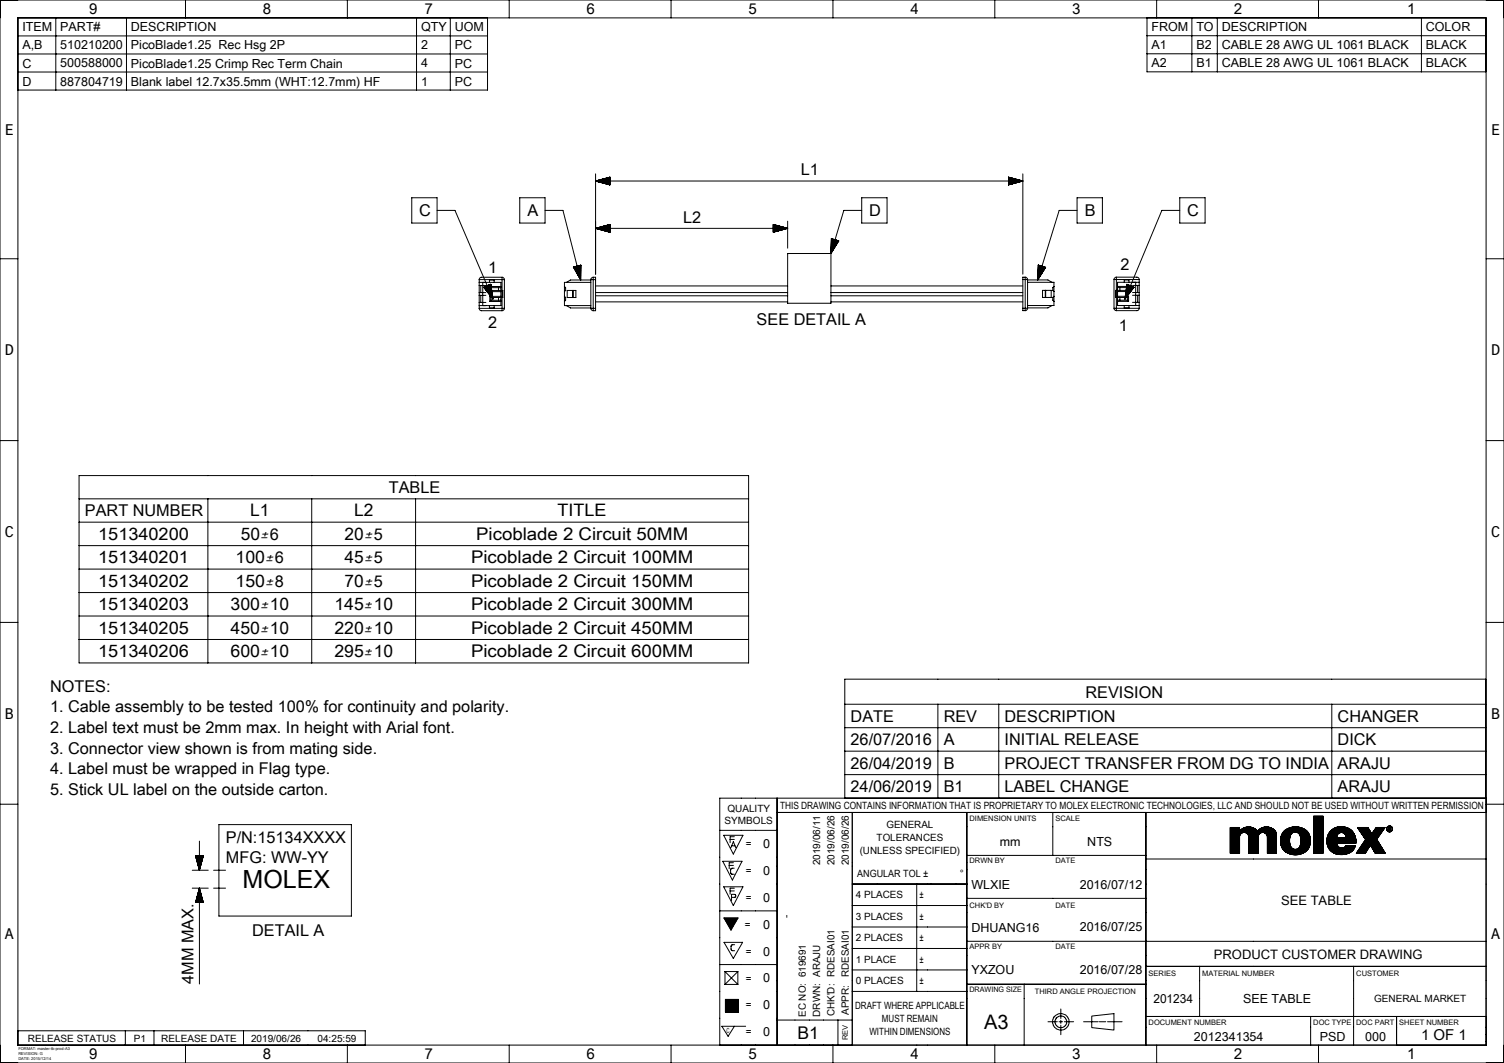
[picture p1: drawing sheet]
<svg xmlns="http://www.w3.org/2000/svg" width="420mm" height="297mm" viewBox="0 0 420 297" stroke-linecap="round" stroke-linejoin="round" font-family="sans-serif">
<defs><g id="words">
<text font-size="7" x="67.7" y="248.2">MOLEX</text>
<text font-size="5.6" x="274.8" y="287.5">A3</text>
<g font-size="4.9">
<text x="133" y="150.8">Picoblade 2 Circuit 50MM</text>
<text x="131.6" y="157.4">Picoblade 2 Circuit 100MM</text>
<text x="131.6" y="163.9">Picoblade 2 Circuit 150MM</text>
<text x="131.6" y="170.5">Picoblade 2 Circuit 300MM</text>
<text x="131.6" y="177">Picoblade 2 Circuit 450MM</text>
<text x="131.6" y="183.6">Picoblade 2 Circuit 600MM</text>
<text x="222.7" y="290.3">B1</text>
</g>
<g font-size="4.8">
<text x="69.9" y="144.3">L1</text>
<text x="98.9" y="144.3">L2</text>
<text x="155.7" y="144.3">TITLE</text>
<text x="27.4" y="150.8">151340200</text>
<text x="67.2" y="150.8">50</text>
<text x="96.2" y="150.8">20</text>
<text x="27.4" y="157.4">151340201</text>
<text x="65.8" y="157.4">100</text>
<text x="96.2" y="157.4">45</text>
<text x="27.4" y="163.9">151340202</text>
<text x="65.8" y="163.9">150</text>
<text x="96.2" y="163.9">70</text>
<text x="27.4" y="170.5">151340203</text>
<text x="64.4" y="170.5">300</text>
<text x="75.4" y="170.5">10</text>
<text x="93.4" y="170.5">145</text>
<text x="104.4" y="170.5">10</text>
<text x="27.4" y="177">151340205</text>
<text x="64.4" y="177">450</text>
<text x="75.4" y="177">10</text>
<text x="93.4" y="177">220</text>
<text x="104.4" y="177">10</text>
<text x="27.4" y="183.6">151340206</text>
<text x="64.4" y="183.6">600</text>
<text x="75.4" y="183.6">10</text>
<text x="93.4" y="183.6">295</text>
<text x="104.4" y="183.6">10</text>
</g>
<g font-size="4.5">
<text x="223.6" y="49">L1</text>
<text x="117" y="60.4">C</text>
<text x="147.3" y="60.4">A</text>
<text x="190.8" y="62.2">L2</text>
<text x="242.7" y="60.4">D</text>
<text x="303" y="60.4">B</text>
<text x="331.5" y="60.4">C</text>
<text x="136.4" y="76.1">1</text>
<text x="312.9" y="75.4">2</text>
<text x="136.4" y="91.6">2</text>
<text x="211.3" y="90.7">SEE DETAIL A</text>
<text x="312.5" y="92.5">1</text>
<text x="108.6" y="137.8">TABLE</text>
<text x="23.7" y="144.3">PART NUMBER</text>
<text x="14" y="193.2">NOTES:</text>
<text x="303.1" y="194.9">REVISION</text>
<text x="14" y="199">1. Cable assembly to be tested 100% for continuity and polarity.</text>
<text x="237.5" y="201.7">DATE</text>
<text x="263.5" y="201.7">REV</text>
<text x="280.5" y="201.7">DESCRIPTION</text>
<text x="373.5" y="201.7">CHANGER</text>
<text x="14" y="204.8">2. Label text must be 2mm max. In height with Arial font.</text>
<text x="237.5" y="208.2">26/07/2016</text>
<text x="263.5" y="208.2">A</text>
<text x="280.5" y="208.2">INITIAL RELEASE</text>
<text x="373.5" y="208.2">DICK</text>
<text x="14" y="210.5">3. Connector view shown is from mating side.</text>
<text x="237.5" y="214.8">26/04/2019</text>
<text x="263.5" y="214.8">B</text>
<text x="280.5" y="214.8">PROJECT TRANSFER FROM DG TO INDIA</text>
<text x="373.5" y="214.8">ARAJU</text>
<text x="14" y="216.3">4. Label must be wrapped in Flag type.</text>
<text x="237.5" y="221.3">24/06/2019</text>
<text x="263.5" y="221.3">B1</text>
<text x="280.5" y="221.4">LABEL CHANGE</text>
<text x="373.5" y="221.3">ARAJU</text>
<text x="14" y="222.1">5. Stick UL label on the outside carton.</text>
<text x="63.1" y="235.4">P/N:15134XXXX</text>
<text x="63.1" y="241.2">MFG: WW-YY</text>
<text x="70.4" y="261.5">DETAIL A</text>
<text x="54.1" y="274.9" transform="rotate(-90 54.1 274.9)">4MM MAX.</text>
</g>
<g font-size="4.2">
<text x="24.8" y="4">9</text>
<text x="73.3" y="4">8</text>
<text x="118.5" y="4">7</text>
<text x="163.7" y="4">6</text>
<text x="208.9" y="4">5</text>
<text x="254.1" y="4">4</text>
<text x="299.3" y="4">3</text>
<text x="344.5" y="4">2</text>
<text x="393" y="4">1</text>
<text x="1.4" y="37.7">E</text>
<text x="416.4" y="37.7">E</text>
<text x="1.4" y="99.2">D</text>
<text x="416.4" y="99.2">D</text>
<text x="1.4" y="150">C</text>
<text x="416.4" y="150">C</text>
<text x="1.4" y="200.8">B</text>
<text x="416.4" y="200.8">B</text>
<text x="1.4" y="262.4">A</text>
<text x="416.4" y="262.4">A</text>
<text x="396.8" y="290.5">1 OF 1</text>
<text x="24.8" y="296">9</text>
<text x="73.3" y="296">8</text>
<text x="118.5" y="296">7</text>
<text x="163.7" y="296">6</text>
<text x="208.9" y="296">5</text>
<text x="254.1" y="296">4</text>
<text x="299.3" y="296">3</text>
<text x="344.5" y="296">2</text>
<text x="393" y="296">1</text>
</g>
<g font-size="4">
<text x="72.9" y="150.8">±6</text>
<text x="101.9" y="150.8">±5</text>
<text x="74.3" y="157.4">±6</text>
<text x="101.9" y="157.4">±5</text>
<text x="74.3" y="163.9">±8</text>
<text x="101.9" y="163.9">±5</text>
<text x="72.9" y="170.5">±</text>
<text x="101.9" y="170.5">±</text>
<text x="72.9" y="177">±</text>
<text x="101.9" y="177">±</text>
<text x="72.9" y="183.6">±</text>
<text x="101.9" y="183.6">±</text>
</g>
<g font-size="3.6">
<text x="357.7" y="252.8">SEE TABLE</text>
<text x="339" y="267.8">PRODUCT CUSTOMER DRAWING</text>
</g>
<g font-size="3.5">
<text x="6.2" y="8.8">ITEM</text>
<text x="16.8" y="8.8">PART#</text>
<text x="36.6" y="8.8">DESCRIPTION</text>
<text x="117.6" y="8.8">QTY</text>
<text x="127" y="8.8">UOM</text>
<text x="321.6" y="8.8">FROM</text>
<text x="334.1" y="8.8">TO</text>
<text x="341.2" y="8.8">DESCRIPTION</text>
<text x="398.2" y="8.8">COLOR</text>
<text x="6.2" y="13.8">A,B</text>
<text x="16.8" y="13.8">510210200</text>
<text x="36.6" y="13.8">PicoBlade1.25 Rec Hsg 2P</text>
<text x="117.6" y="13.8">2</text>
<text x="127" y="13.8">PC</text>
<text x="321.6" y="13.8">A1</text>
<text x="334.1" y="13.8">B2</text>
<text x="341.2" y="13.8">CABLE 28 AWG UL 1061 BLACK</text>
<text x="398.2" y="13.8">BLACK</text>
<text x="6.2" y="18.9">C</text>
<text x="6.2" y="23.9">D</text>
<text x="16.8" y="18.9">500588000</text>
<text x="16.8" y="23.9">887804719</text>
<text x="36.6" y="18.9">PicoBlade1.25 Crimp Rec Term Chain</text>
<text x="36.6" y="23.9">Blank label 12.7x35.5mm (WHT:12.7mm) HF</text>
<text x="117.6" y="18.9">4</text>
<text x="117.6" y="23.9">1</text>
<text x="127" y="18.9">PC</text>
<text x="127" y="23.9">PC</text>
<text x="321.6" y="18.8">A2</text>
<text x="334.1" y="18.8">B1</text>
<text x="341.2" y="18.8">CABLE 28 AWG UL 1061 BLACK</text>
<text x="398.2" y="18.8">BLACK</text>
<text x="213.2" y="237">0</text>
<text x="279.2" y="236.2">mm</text>
<text x="303.6" y="236.3">NTS</text>
<text x="213.2" y="244.5">0</text>
<text x="271.2" y="248.2">WLXIE</text>
<text x="301.5" y="248.3">2016/07/12</text>
<text x="213.2" y="252">0</text>
<text x="213.2" y="259.5">0</text>
<text x="271.2" y="260.3">DHUANG16</text>
<text x="301.5" y="260.3">2016/07/25</text>
<text x="213.2" y="267">0</text>
<text x="213.2" y="274.5">0</text>
<text x="271.2" y="272.3">YXZOU</text>
<text x="301.5" y="272.3">2016/07/28</text>
<text x="322.1" y="280.3">201234</text>
<text x="347.1" y="280.3">SEE TABLE</text>
<text x="213.2" y="282">0</text>
<text x="213.2" y="289.5">0</text>
<text x="333.4" y="290.8">2012341354</text>
<text x="368.5" y="290.8">PSD</text>
<text x="381.2" y="290.8">000</text>
</g>
<g font-size="2.8">
<text x="203.1" y="226.7">QUALITY</text>
<text x="217.8" y="226">THIS DRAWING CONTAINS INFORMATION THAT IS PROPRIETARY TO MOLEX ELECTRONIC TECHNOLOGIES, LLC AND SHOULD NOT BE USED WITHOUT WRITTEN PERMISSION</text>
<text x="202.4" y="230.3">SYMBOLS</text>
<text x="247.5" y="231.5">GENERAL</text>
<text x="208.3" y="236.8">=</text>
<text x="240.1" y="238.6">(UNLESS SPECIFIED)</text>
<text x="244.8" y="235">TOLERANCES</text>
<text x="208.3" y="244.3">=</text>
<text x="229" y="241.7" transform="rotate(-90 229 241.7)">2019/06/11</text>
<text x="233" y="241.7" transform="rotate(-90 233 241.7)">2019/06/26</text>
<text x="237" y="241.7" transform="rotate(-90 237 241.7)">2019/06/26</text>
<text x="239.4" y="245">ANGULAR TOL ±</text>
<text x="268" y="245">°</text>
<text x="208.3" y="251.8">=</text>
<text x="239" y="251">4 PLACES</text>
<text x="256.7" y="251">±</text>
<text x="220.5" y="256.4" transform="rotate(-90 220.5 256.4)">-</text>
<text x="239" y="257">3 PLACES</text>
<text x="256.7" y="257">±</text>
<text x="208" y="259.3">=</text>
<text x="239" y="263">2 PLACES</text>
<text x="256.7" y="263">±</text>
<text x="208.3" y="266.8">=</text>
<text x="239" y="269">1 PLACE</text>
<text x="256.7" y="269">±</text>
<text x="208.3" y="274.3">=</text>
<text x="237" y="273" transform="rotate(-90 237 273)">RDESAI01</text>
<text x="239" y="275">0 PLACES</text>
<text x="256.7" y="275">±</text>
<text x="208.3" y="281.8">=</text>
<text x="238.8" y="282">DRAFT WHERE APPLICABLE</text>
<text x="383.7" y="280">GENERAL MARKET</text>
<text x="225" y="284.1" transform="rotate(-90 225 284.1)">EC NO: 619691</text>
<text x="229" y="284.1" transform="rotate(-90 229 284.1)">DRWN: ARAJU</text>
<text x="233" y="283.9" transform="rotate(-90 233 283.9)">CHK'D: RDESAI01</text>
<text x="237" y="283.6" transform="rotate(-90 237 283.6)">APPR:</text>
<text x="246.3" y="285.5">MUST REMAIN</text>
<text x="7.8" y="291">RELEASE STATUS</text>
<text x="37.4" y="291">P1</text>
<text x="45" y="291">RELEASE DATE</text>
<text x="70.1" y="291">2019/06/26</text>
<text x="88.7" y="291">04:25:59</text>
<text x="208.3" y="289.3">=</text>
<text x="242.8" y="289.1">WITHIN DIMENSIONS</text>
</g>
<g font-size="2.1">
<text x="270.7" y="229.3">DIMENSION UNITS</text>
<text x="294.7" y="229.3">SCALE</text>
<text x="270.7" y="241.2">DRWN BY</text>
<text x="294.7" y="241.2">DATE</text>
<text x="270.7" y="253.8">CHK'D BY</text>
<text x="294.7" y="253.7">DATE</text>
<text x="270.7" y="265.2">APPR BY</text>
<text x="294.7" y="265.2">DATE</text>
<text x="320.7" y="272.8">SERIES</text>
<text x="335.7" y="272.8">MATERIAL NUMBER</text>
<text x="378.7" y="272.8">CUSTOMER</text>
<text x="270.7" y="277.3">DRAWING SIZE</text>
<text x="289" y="277.8">THIRD ANGLE PROJECTION</text>
<text x="320.7" y="286.3">DOCUMENT NUMBER</text>
<text x="366.7" y="286.3">DOC TYPE</text>
<text x="378.7" y="286.3">DOC PART</text>
<text x="390.8" y="286.3">SHEET NUMBER</text>
<text x="236.8" y="290.6" transform="rotate(-90 236.8 290.6)">REV</text>
</g>
<text font-size="2" x="202.9" y="288.5">C</text>
<g font-size="1.1">
<text x="5.1" y="293.5">FORMAT: master-tb-prod-A3</text>
<text x="5.1" y="294.9">REVISION: G</text>
<text x="5.1" y="296.3">DATE: 2015/12/14</text>
</g>
</g></defs>
<g fill="none" stroke="#000" stroke-width=".28">
<path d="M0 0h420v297h-420zM5 10h131.1M5 15.1h131.1M15.6 5v20.2M35.3 5v20.2M51.8 0v5M97 0v5M116.3 5v20.2M125.7 5v20.2M136.1 5v20.2h-131.1M142.2 0v5M187.4 0v5"/>
<path d="M232.6 0v5M277.8 0v5M320.3 10h94.6M320.3 15h94.6M323 0v5M332.8 5v15.1M339.9 5v15.1M368.2 0v5M396.9 5v15.1M415 5h-410v287h410l-.1-287h-94.6v15.1h94.6M5 20.1h131.1M115 55.3h7.1v7h-7.1z"/>
<path d="M122.1 58.8h5l10.5 24.7M145.1 55.3h7.1v7h-7.1zM152.2 58.8h5l5 19.4M166.3 48.6v28M166.3 50.6h119.3M166.3 50.6l4 1.1M166.3 50.6h4M166.6 50.7h3.7M166.6 50.5h3.7M166.8 50.7h3.5M166.8 50.4h3.5M167.1 50.8h3.2"/>
<path d="M167.1 50.4h3.2M167.5 50.9h2.8M167.5 50.3h2.8M167.7 50.9h2.6M167.7 50.2h2.6M168 51h2.3M168 50.1h2.3M168.2 51.1h2.1M168.2 50.1h2.1M168.5 51.2h1.8M168.5 50h1.8M168.7 51.2h1.6"/>
<path d="M168.7 49.9h1.6M169 51.3h1.3M169 49.9h1.3M169.3 51.4h1M169.3 49.8h1M169.5 51.4h.8M169.5 49.7h.8M169.8 51.5h.5M169.8 49.6h.5M170 51.6h.3M170 49.6h.3M170.3 51.6h.1"/>
<path d="M170.3 49.5h.1M170.3 49.5v2.2M170.3 49.5l-4 1.1M240.6 58.8h-5l-3.6 12M240.6 55.3h7.1v7h-7.1zM281.6 51.6h.1M281.6 49.5h.1M281.6 49.5l.4 .1M281.6 49.6h.6M281.6 49.7h.9M281.6 49.8h1.1M281.6 49.8l1.4 .1"/>
<path d="M281.6 49.9h1.7M281.6 50h1.9M281.6 50l2.2 .1M281.6 50.1h2.4M281.6 50.2h2.7M281.6 50.2l2.9 .1M281.6 50.3l3.2 .1M281.6 50.4h3.5M281.6 50.5h3.7M281.6 49.5l4 1.1M281.6 49.5v2.2M282 51.6h-.4"/>
<path d="M282.2 51.5h-.6M282.5 51.4l-.9 .1M282.7 51.4h-1.1M283 51.3h-1.4M283.3 51.2l-1.7 .1M283.5 51.2h-1.9M283.8 51.1h-2.2M284 51h-2.4M284.3 50.9l-2.7 .1M284.5 50.9h-2.9M284.8 50.8l-3.2 .1M285.1 50.7l-3.5 .1"/>
<path d="M285.3 50.7h-3.7M285.6 50.6h-4M285.6 48.6v28M285.6 50.6l-4 1.1M300.8 58.8h-5l-6 19.4M300.8 55.3h7.1v7h-7.1zM329.5 58.8h-5l-10.4 24.7M329.5 55.3h7v7h-7zM0 72.3h5M133.8 78.9h6.1v6.5h-6.1M133.8 79.8h1.9M133.8 78.1v8.1"/>
<path d="M133.8 78.1h6.4M134.3 79.8v2M134.8 78.9v6.5M135.8 80l1.1 2.6M136.2 79.8l1.4 3.5M136.2 79.8l1.4 3.1M136.3 79.7l1.2 3M136.4 79.7l1.1 2.7M136.4 79.7l1 2.5M136.5 79.7l.9 2.3M136.5 79.6l.9 2M136.6 79.6l.7 1.8"/>
<path d="M136.7 78.9v-.7h1.3v.7M136.9 79.5l.2 .5M137 79.4l.1 .4M137.1 79.4h.1M137.1 79.4l.5 4.1M137.1 79.4l-2 .9M140.2 77.5l.5 .2 .2 .4M140.2 77.5v.6M140.2 78.1h.7M140.2 77.5h-5.8l-.4 .2-.2 .4M140.2 78.1v8.1M140.9 78.1v8.1"/>
<path d="M160.1 74.6l2.1 3.6M160.1 74.6h.1M160.2 74.6v.2M160.2 74.6l.1 .4M160.3 74.6l.1 .6M160.3 74.6l.3 .9M160.4 74.5l.3 1.2M160.5 74.5l.3 1.3M160.5 74.5l.5 1.7M160.6 74.5l.5 1.9M160.7 74.5l.6 2.2M160.8 74.5l.6 2.4"/>
<path d="M161.1 74.4l1 3.7M161.2 74.3l1 3.7M161.3 74.3l.9 3.3M161.4 74.3l.8 3.1M161.4 74.3l.8 3M161.5 77l-.7-2.6 .9 3M161.6 74.2l.6 2.3M161.7 74.2l.5 1.9M161.8 74.2l.4 1.7M161.8 77.5l-.8-3.1 .9 3.3M161.9 74.2l.3 1.3M161.9 74.2l.3 1.1"/>
<path d="M162 74.2l.2 .9M162.1 74.1l.1 .6M162.1 74.1l.1 .4M162.2 74.1v.2M162.2 76.7l-.6-2.4 .6 2.6M162.2 74.1v4.1M162.2 74.1l-2.1 .5M165 78.1h.7M165 78.9h-7.4v6.5h7.4M165 78.1v8.1M165 78.2h-5.7l-1.1 .7M165.7 77.5l-.5 .2-.2 .4"/>
<path d="M165.7 77.5v.6M165.7 77.5h.6v.6M165.7 78.1h.6M165.7 78.1v8.1M166.3 79.9h53.7M166.3 78.1v8.1M166.3 63.8h53.7M166.3 63.8l4 1.1M166.4 63.8h3.9M166.5 63.9h3.8M166.7 63.9h3.6M166.7 63.7h3.6"/>
<path d="M166.9 63.6h3.4M167 64h3.3M167.2 63.6h3.1M167.3 64.1h3M167.6 64.1h2.7M167.6 63.5h2.7M167.8 63.4h2.5M167.9 64.2h2.4M168.1 64.3h2.2M168.1 63.3h2.2M168.3 63.3h2M168.4 64.4h1.9"/>
<path d="M168.6 64.4h1.7M168.6 63.2h1.7M168.8 63.1h1.5M168.9 64.5h1.4M169.1 63.1h1.2M169.2 64.6h1.1M169.4 64.6h.9M169.4 63h.9M169.6 62.9h.7M169.7 64.7h.6M169.9 64.8h.4M169.9 62.8h.4"/>
<path d="M170.1 62.8h.2M170.2 64.8h.1M170.3 62.7v2.2M170.3 62.7l-4 1.1M216 62.7l.2 .1M216 62.8h.4M216 62.9h.7M216 63h.9M216 63l1.2 .1M216 63.1h1.5M216 63.2h1.7M216 63.2l2 .1"/>
<path d="M216 63.3h2.2M216 63.4h2.5M216 63.4l2.7 .1M216 63.5l3 .1M216 63.6h3.3M216 63.7h3.5M216 63.7l3.8 .1M216 62.7l4 1.1M216 62.7v2.2M216.1 64.8l-.1 .1M216.4 64.8h-.4M216.6 64.7h-.6"/>
<path d="M216.9 64.6l-.9 .1M217.1 64.6h-1.1M217.4 64.5h-1.4M217.7 64.4l-1.7 .1M217.9 64.4h-1.9M218.2 64.3h-2.2M218.4 64.2h-2.4M218.7 64.1l-2.7 .1M218.9 64.1h-2.9M219.2 64l-3.2 .1M219.5 63.9l-3.5 .1M219.7 63.9h-3.7"/>
<path d="M220 61.8v7.5M220 70.8h12v13.9h-12zM220 63.8l-4 1.1M232 79.9h53.6M232.1 67.9l.4-1.1-.4 1.3M232.1 67.3l.2-.6-.2 1M232.2 66.7l2 .6-2.2 3.5zM232.2 66.7h.1M232.2 66.7l-.1 .4M232.6 66.8l-.5 1.7M232.7 66.8l-.6 1.9M232.7 66.9l-.6 2"/>
<path d="M232.7 66.9l-.6 2.4M232.8 66.9l-.7 2.6M232.9 66.9l-.8 3M233 66.9l-.9 3.1M233 67l-.9 3.2M233.1 67l-1.1 3.6M233.2 67l-1.1 3.7M233.3 67l-1.1 3.5M233.4 68.7l.4-1.5-.5 1.6M233.4 67.1l-.9 3.1M233.4 67.1l-.8 2.9M233.5 67.1l-.7 2.6"/>
<path d="M233.6 67.1l-.7 2.4M233.6 67.1l-.6 2.2M233.7 68.2l.3-1-.4 1.1M233.7 67.2l-.5 1.8M234.1 67.3l-.2 .5M234.1 67.3l-.1 .4M234.2 67.3l-.1 .2M285.6 78.1v8M285.6 78.1h.7M286.3 77.4l.5 .2 .2 .5M286.3 77.4v.7M286.3 77.4h-.7v.7"/>
<path d="M286.3 78.1h.7M286.3 78.1v8M287 78.9h7.3v6.5h-7.3M287 78.2h5.6l1.2 .7M287 78.1v8M289.8 77.6l1-3.3-1 3.7M289.9 74.1l2.1 .6M289.9 74.1l-.1 4.1M290 74.1h-.1M290 74.1l-.1 .4M290.1 74.1l-.2 .6M290.1 74.1l-.2 1"/>
<path d="M290.2 74.2l-.3 1.1M290.3 74.2l-.4 1.3M290.3 74.2l-.4 1.7M290.4 74.2l-.5 1.9M290.5 74.2l-.6 2.1M290.5 74.3l-.7 2.3M290.6 76.9l.8-2.4-.9 2.6M290.6 74.3l-.8 2.5M290.7 74.3l-.9 2.9M290.8 74.3l-1 3.1M291 74.4l-1.1 3.6M291.1 74.4l-1.1 3.5"/>
<path d="M291.2 74.5l-1 3M291.2 74.5l-.9 2.9M291.4 74.5l-.7 2.2M291.5 74.6l-.6 1.8M291.6 74.6l-.6 1.6M291.6 74.6l-.5 1.5M291.7 74.6l-.3 1.1M291.7 74.6l-.2 1M291.8 74.7l-.1 .5M291.9 74.7l-.1 .4M291.9 74.7v.2M292 74.7l-2.2 3.5"/>
<path d="M311.1 78.1h.6M311.1 78.1v8M311.7 77.4l-.4 .2-.2 .5M311.7 77.4v.7M311.7 77.4h5.9l.4 .3 .1 .4M311.7 78.1h6.4M311.7 78.1v8M313.9 78.9v-.7h1.4v.7M314.7 79.4l2 .9M314.7 79.4l-.6 4.1M314.7 79.4v.3M314.8 79.5l-.2 .3"/>
<path d="M315.1 79.6l-.6 1.6M315.2 79.6l-.8 1.8M315.2 79.7l-.8 2.1M315.3 79.7l-.9 2.3M315.4 79.7l-1.1 2.5M315.4 79.7l-1.1 2.9M315.5 79.8l-1.3 3M315.5 79.8l-1.3 3.4M315.6 79.8l-1.4 3.6M315.7 79.9l-1.4 3.5M315.9 80l-1.2 2.8M316 80l-1 2.5"/>
<path d="M316.3 79.8h1.8M317.1 78.9v6.5M317.7 79.8v1.9M318.1 78.9h-6v6.5h6M318.1 78.1v8M415 72.3h5M133.8 86.2l.2 .4 .4 .2h5.8M133.8 81.8h1.9M133.8 86.2h6.4M133.8 84.5h1.9M133.8 82.5h1.9M134.3 82.5v2"/>
<path d="M135.1 80.3l2.5 3.2M135.1 80.3h.1M135.2 80.4l-.1-.2 .2 .4M135.3 80.2l.3 .7M135.3 80.2l.4 .9M135.4 80.1l.4 1.1M135.5 80.1l.6 1.4M135.5 80.1l.7 1.6M135.6 80l.8 2M135.7 80l.9 2.1M135.7 80l1 2.3M136.7 85.4v.6h1.3v-.6"/>
<path d="M136.8 80l.3 .4M136.8 81.5h3.1M136.8 82.8h3.1M136.8 80v1.5M136.8 82.8v1.4M136.8 84.2h3.1M136.8 82.8l.3 .3M136.8 80h3.1M137 82.8l-1.2-2.9 1.4 3M137.1 81.1h3.3v2h-3.3M137.1 80.4h2.8M137.1 83.9h2.8"/>
<path d="M137.1 81.1l-.3 .4M137.1 80.4v.7M137.1 83.1v.8M137.1 83.9l-.3 .3M137.2 80.2l-.3-.7 .3 1.1M137.3 80.8l-.6-1.2 .6 1.4M137.4 83.2l-1.4-3.3 1.5 3.5M139.2 80.4v.7M139.2 83.1v.8M140.2 86.2v.6M140.2 86.2h.7M140.9 86.2l-.2 .4-.5 .2"/>
<path d="M157.6 80l.4 .4v.7l-.4 .4M157.6 82.8l.4 .3v.8l-.4 .3M158.2 85.4l1.1 .6h5.7M158.4 81.1h2.4v2h-2.4zM159.9 81.1v2M160 81.1v2M165 86.2l.2 .4 .5 .2M165 86.2h.7M165.7 86.2v.6M165.7 86.2h.6M166.3 81.7h53.7M166.3 84.3h53.7"/>
<path d="M166.3 82.6h53.7M166.3 86.2v.6h-.6M232 81.7h53.6M232 84.3h53.6M232 82.6h53.6M285.6 86.1v.7h.7M285.6 86.1h.7M286.3 86.1h.7M286.3 86.1v.7M287 86.1l-.2 .5-.5 .2M291.1 81.1h2.5v2h-2.5zM291.9 81.1v2"/>
<path d="M292 81.1v2M293.8 85.4l-1.2 .6h-5.6M294.3 82.8l-.3 .3v.8l.3 .3M294.3 80l-.3 .4v.7l.3 .4M311.1 86.1l.2 .5 .4 .2M311.1 86.1h.6M311.7 86.1v.7M311.7 86.1h6.4M312.1 80.4h2.7M312.1 81.5h3.1M312.1 82.8h3.1M312.1 80h3.1"/>
<path d="M312.1 84.2h3.1M312.1 83.9h2.7M312.7 80.4v.7M312.7 83.1v.8M313.9 85.4v.6h1.4v-.6M314.5 80.6l.5-1-.5 1.4M314.6 80l.2-.5-.2 .9M314.6 82.9l1.3-3-1.4 3.2M314.8 80.4v.7M314.8 83.1v.8M314.8 81.1h-3.3v2h3.3M314.8 83.9l.4 .3"/>
<path d="M314.8 81.1l.4 .4M315.2 80v1.5M315.2 82.8v1.4M315.2 82.8l-.4 .3M315.2 80l-.4 .4M316.1 80l-1 2.3M316.2 80l-.9 2M316.2 80.1l-.7 1.7M316.2 80.1l-.6 1.6M316.3 81.7h1.8M316.3 84.5h1.8M316.3 82.5h1.8"/>
<path d="M316.3 80.1l-.5 1.3M316.4 80.1l-.5 1.1M316.4 80.2l-.3 .9M316.5 80.2l-.2 .5M316.6 80.2l-.2 .4M316.7 80.3h.1M316.7 80.3l-2.6 3.2M317.7 82.5v2M318.1 86.1l-.1 .5-.4 .2h-5.9M0 123.1h5M22.1 132.9h187v52.3h-187zM22.1 139.4h187"/>
<path d="M58.1 139.4v45.8M87.1 139.4v45.8M116.1 139.4v45.8M415 123.1h5M22.1 145.9h187M22.1 152.4h187M22.1 159h187M0 173.9h5M22.1 165.6h187M22.1 172.1h187M22.1 178.7h187M415 173.9h5"/>
<path d="M235.9 196.8h179M261.9 196.8v26.2M278.9 196.8v26.2M371.9 196.8v26.2M235.9 203.3h179M235.9 209.9h179M235.9 216.4h179M0 224.7h5M54.6 239.1h2.2M54.6 239.1l1.1 4M54.6 239.1v.1M54.6 239.1l.1 .3"/>
<path d="M54.7 239.1l.1 .6M54.8 239.1v.8M54.8 239.1l.1 1.1M54.9 239.1l.1 1.4M55 239.1v1.6M55.1 239.1v1.9M55.1 239.1l.1 2.1M55.2 239.1v2.4M55.3 239.1v2.6M55.3 239.1l.1 2.9M55.4 239.1l.1 3.2M55.5 239.1v3.4"/>
<path d="M55.5 239.1l.1 3.7M55.6 239.1l.1 3.9M55.7 235v8.1M55.8 239.1l-.1 3.8M55.9 239.1l-.1 3.5M55.9 239.1v3.2M56 239.1v3M56.1 239.1l-.1 2.7M56.2 239.1l-.1 2.5M56.2 239.1v2.2M56.3 239.1l-.1 2M56.3 239.1v1.7"/>
<path d="M56.4 239.1v1.5M56.5 239.1v1.2M56.6 239.1l-.1 .9M56.6 239.1v.7M56.7 239.1v.4M56.8 239.1l-.1 .2M56.8 239.1l-1.1 4M61.1 230.4h37v25.6h-37zM201 232h16M202.1 233.4h5.4l-2.7 5.2zM203.9 234.5h1.2M204.1 236.8l.7-1.7 .7 1.7"/>
<path d="M204.3 236.3h1M205.1 233.8h-1.2v1.7M217 223v69M217 227h198M235.9 223v-33.2h179v33.2M270 227v65M270 239h50M294 227v12M343.6 237.1l2.6-2.6-2.6 2.7M343.6 234.5l2.6-2.5-2.6 2.6M343.6 233.5l2.4-2.3-2.4 2.4M343.6 231.9l.7-.7-.7 .7"/>
<path d="M343.6 231.2h2.6M343.6 231.2v7.2h2.6v-4.5M343.6 231.2v.1M343.7 231.2l-.1 .2M343.8 231.2l-.2 .2M343.9 238.4l2.3-2.2-2.2 2.2M343.9 231.2l-.3 .4M344 231.2l-.4 .5M344.1 231.2l-.5 .5M344.4 231.2l-.8 .8M344.5 231.2l-.9 .9M344.6 231.2l-1 1"/>
<path d="M344.7 231.2l-1.1 1.1M344.8 231.2l-1.2 1.3 1.3-1.3M345 231.2l-1.4 1.4M345.1 231.2l-1.5 1.5M345.2 231.2l-1.6 1.6M345.3 231.2l-1.7 1.7M345.4 231.2l-1.8 1.8M345.5 231.2l-1.9 1.9M345.6 238.4l.6-.5-.6 .5M345.6 231.2l-2 2M345.7 231.2l-2.1 2.1M345.8 231.2l-2.2 2.2"/>
<path d="M346.1 231.2l-2.5 2.5M346.1 231.2l-2.5 2.6M346.2 238.3l-.1 .1M346.2 238.2l-.3 .2M346.2 238.1l-.3 .3M346.2 238l-.4 .4M346.2 237.7l-.7 .7M346.2 237.6l-.9 .8M346.2 237.5l-.9 .9M346.2 237.4l-1 1M346.2 237.3l-1.2 1.1M346.2 237.2l-1.2 1.2"/>
<path d="M346.2 237.1l-1.3 1.3M346.2 237l-1.5 1.4M346.2 236.9l-1.5 1.5M346.2 236.7l-1.6 1.7 1.6-1.6M346.2 236.6l-1.8 1.8M346.2 236.5l-1.9 1.9M346.2 236.4l-2 2M346.2 236.3l-2.1 2.1M346.2 236l-2.4 2.4M346.2 235.9l-2.5 2.5M346.2 235.8l-2.6 2.6M346.2 235.7l-2.6 2.7"/>
<path d="M346.2 235.6l-2.6 2.7M346.2 235.5l-2.6 2.6M346.2 235.4l-2.6 2.7M346.2 235.3l-2.6 2.7M346.2 235.2l-2.6 2.6M346.2 235.1l-2.6 2.7M346.2 235l-2.6 2.7M346.2 234.8l-2.6 2.7 2.6-2.6M346.2 234.8l-2.6 2.6M346.2 234.7l-2.6 2.6M346.2 234.4l-2.6 2.6M346.2 234.2l-2.6 2.7"/>
<path d="M346.2 234.2l-2.6 2.6M346.2 234.1l-2.6 2.6M346.2 233.9l-2.6 2.7M346.2 233.9l-2.6 2.6M346.2 233.9a1.29 1.29 0 0 1 1.2-1.3 1.29 1.29 0 0 1 1.3 1.3M346.2 232.2l-2.6 2.6M346.2 232.1l-2.6 2.6M346.2 231.8l-2.6 2.6M346.2 231.7l-2.6 2.6M346.2 231.5l-2.6 2.7 2.6-2.6M346.2 231.4l-2.6 2.6M346.2 231.3l-2.6 2.6"/>
<path d="M346.2 231.2v1M346.2 233.7l-2.6 2.7M346.2 233.6l-2.6 2.7M346.2 233.5l-2.6 2.7M346.3 233.3l-2.7 2.8M346.4 231.9l-.2 .2M346.5 233l-2.9 3M346.9 231.5l-3.3 3.4M347.2 231.4l-3.6 3.6M347.3 231.3l-3.7 3.8M347.5 232.6l1.5-1.5-1.7 1.5M347.5 231.3l-3.9 3.9"/>
<path d="M347.7 231.2l-4.1 4.1M347.8 231.2l-4.2 4.2M347.9 231.1l-4.3 4.4M348 231.1l-4.4 4.5M348.2 231.1l-4.6 4.6M348.4 231.1l-4.8 4.8 4.7-4.8M348.5 231.1l-1.9 1.8M348.6 231.1l-1.7 1.6M348.7 231.1l-1.6 1.5M348.7 234.4l2.4-2.3-2.4 2.4M348.7 233.9l2.1-2-2.1 2.1M348.7 233.9v4.5"/>
<path d="M348.7 238l2.6-2.6-2.6 2.7M348.8 231.1l-1.6 1.5M349.1 231.1l-1.6 1.5M349.3 231.1l-1.7 1.5M349.4 231.1l-1.5 1.5M349.5 231.2l-1.6 1.5M349.6 231.2l-1.6 1.5M349.7 231.2l-1.6 1.5M349.7 231.2l-1.6 1.6M349.8 231.3l-1.6 1.5M349.8 231.3l-1.6 1.6M349.9 231.3l-1.6 1.6"/>
<path d="M350 231.3l-1.6 1.7M350 231.4l-1.6 1.6M350.1 231.4l-1.6 1.7M350.2 231.4l-1.7 1.7M350.2 231.5l-1.7 1.7M350.3 231.5l-1.7 1.8M350.4 231.5l-1.8 1.8M350.4 231.6l-1.8 1.8M350.5 231.6l-1.8 1.9M350.6 231.7l-1.9 1.9M350.7 231.7l-2 2M350.7 231.8l-2 2"/>
<path d="M350.9 231.9l-2.2 2.2M350.9 232l-2.2 2.2M351 232l-2.3 2.3M351.1 232.1l-2.4 2.5M351.3 233.9a1.29 1.29 0 0 1 1.3-1.3 1.29 1.29 0 0 1 1.3 1.3v4.5M351.3 233.9v4.5h-2.6M351.3 238.3h.1M351.3 238.1l-.2 .3M351.3 238l-.3 .4M351.3 238l-.4 .4M351.3 237.8l-.5 .6M351.3 237.7l-.6 .7"/>
<path d="M351.3 237.7l-.7 .7M351.3 237.5l-.8 .9M351.3 237.4l-.9 1M351.3 237.4l-1 1M351.3 237.2l-1.1 1.2M351.3 237.2l-1.2 1.2M351.3 237.1l-1.3 1.3M351.3 236.9l-1.4 1.5M351.3 236.9l-1.5 1.5M351.3 236.8l-1.6 1.6M351.3 236.6l-1.7 1.8 1.7-1.8M351.3 236.5l-1.9 1.9"/>
<path d="M351.3 236.3l-2 2.1M351.3 236.3l-2.1 2.1M351.3 236.2l-2.2 2.2M351.3 236l-2.3 2.4M351.3 236l-2.4 2.4M351.3 235.9l-2.5 2.5M351.3 235.7l-2.5 2.7M351.3 235.6l-2.6 2.7 2.6-2.6M351.3 235.3l-2.6 2.6M351.3 235.2l-2.6 2.6M351.3 235.1l-2.6 2.7M351.3 235l-2.6 2.6"/>
<path d="M351.3 234.9l-2.6 2.6M351.3 234.8l-2.6 2.7M351.3 234.7l-2.6 2.6M351.3 234.6l-2.6 2.6M351.3 234.5l-2.6 2.7M351.3 234.4l-2.6 2.6M351.3 234.3l-2.6 2.6M351.3 234.2l-2.6 2.7M351.3 234.1l-2.6 2.6M351.3 233.9l-2.6 2.7 2.6-2.6M351.4 233.8l-2.7 2.6M351.4 233.7l-2.7 2.6"/>
<path d="M351.4 233.5l-2.7 2.8M351.4 233.4l-2.7 2.8M351.5 233.3l-2.8 2.7M351.7 231.7l-3 3M352 231.5l-3.3 3.3M352 232.7l1.7-1.6-5 4.9M352.4 231.3l-3.7 3.7 3.6-3.6M352.5 232.6l1.5-1.5-1.7 1.5M352.6 231.2l-3.9 3.9M352.7 231.2l-4 4M352.8 231.2l-4.1 4.1M353 231.1l-4.3 4.3"/>
<path d="M353.1 231.1l-4.4 4.4M353.2 231.1l-4.5 4.5M353.3 231.1l-4.6 4.6M353.5 231.1l-4.8 4.7M353.5 231.1l-4.8 4.8M353.8 231.1l-1.7 1.6M353.9 235.1l2.5-2.4-2.5 2.5M353.9 234.5l2.3-2.2-2.3 2.3M353.9 234l2.1-2-2.1 2.1M354 238.4l2.4-2.4-2.4 2.4M354.1 231.1l-1.6 1.5M354.2 231.1l-1.5 1.5"/>
<path d="M354.2 231.1l-1.4 1.5M354.3 231.1l-1.5 1.5M354.4 231.1l-1.5 1.5M354.5 231.2l-1.4 1.5 1.5-1.5M354.7 231.2l-1.6 1.5M354.7 231.2l-1.5 1.5M354.8 231.3l-1.5 1.4M354.9 231.3l-1.6 1.5M354.9 231.3l-1.5 1.5M355 231.4l-1.6 1.5M355.1 231.4l-1.6 1.5M355.1 231.4l-1.5 1.6"/>
<path d="M355.2 231.4l-1.6 1.6M355.3 231.5l-1.6 1.6M355.4 231.6l-1.6 1.7M355.5 231.6l-1.7 1.7M355.6 231.7l-1.8 1.7M355.6 231.7l-1.7 1.8M355.6 238.4l.8-.7-.7 .7M355.7 231.8l-1.8 1.8M355.8 231.8l-1.9 1.9M355.9 231.9l-2 1.9M355.9 231.9a3.3 3.3 0 0 0-4.7 .3 3.3 3.3 0 0 0-5 0M355.9 231.9l.5 1.2v5.3h-2.5"/>
<path d="M355.9 232l-2 2M356 232.1l-2.1 2.1M356.1 232.1l-2.2 2.2M356.1 232.2l-2.2 2.2M356.2 232.4l-2.3 2.3M356.3 232.4l-2.4 2.4M356.3 232.5l-2.4 2.4M356.3 232.6l-2.4 2.4M356.4 232.8l-2.5 2.5M356.4 232.9l-2.5 2.5M356.4 233l-2.5 2.5M356.4 233.1l-2.5 2.5"/>
<path d="M356.4 238.3l-.1 .1M356.4 238.2l-.2 .2M356.4 238.1l-.3 .3M356.4 238l-.4 .4M356.4 237.9l-.5 .5M356.4 237.8l-.6 .6M356.4 237.5l-.9 .9M356.4 237.4l-.9 1M356.4 237.3l-1.1 1.1M356.4 237.2l-1.2 1.2M356.4 237.1l-1.2 1.3M356.4 237l-1.4 1.4"/>
<path d="M356.4 236.9l-1.5 1.5M356.4 236.8l-1.5 1.6M356.4 236.7l-1.7 1.7M356.4 236.5l-1.8 1.9 1.8-1.8M356.4 236.4l-2 2M356.4 236.3l-2.1 2.1M356.4 236.2l-2.1 2.2M356.4 236.1l-2.3 2.3M356.4 235.8l-2.5 2.6M356.4 235.8l-2.5 2.5M356.4 235.6l-2.5 2.6M356.4 235.5l-2.5 2.6"/>
<path d="M356.4 235.5l-2.5 2.5M356.4 235.3l-2.5 2.6M356.4 235.2l-2.5 2.6M356.4 235.2l-2.5 2.5M356.4 235l-2.5 2.6M356.4 234.9l-2.5 2.6M356.4 234.9l-2.5 2.5M356.4 234.7l-2.5 2.6M356.4 234.6l-2.5 2.6M356.4 234.6l-2.5 2.5M356.4 234.4l-2.5 2.6M356.4 234.1l-2.5 2.8"/>
<path d="M356.4 234l-2.5 2.6M356.4 234l-2.5 2.5M356.4 233.8l-2.5 2.6M356.4 233.8l-2.5 2.5M356.4 233.7l-2.5 2.5M356.4 233.5l-2.5 2.6M356.4 233.5l-2.5 2.5M356.4 233.4l-2.5 2.5M356.4 233.2l-2.5 2.6M356.4 233.2l-2.5 2.5M358.3 237.3l1.8-1.9-1.8 1.9M358.5 237.5l1.7-1.6-1.7 1.7"/>
<path d="M358.8 232l-.4 .4M359.2 231.7l-1.1 1.1M359.3 231.7l-1.2 1.2M359.6 231.5l-1.6 1.6M359.8 238.4l1.3-1.2-1.3 1.2M359.8 231.4l-1.9 2M359.9 231.4l-2.1 2M360.1 231.3l-2.3 2.3M360.1 235l-2 2M360.1 234.7l-2 2.3M360.1 235.1l-2 2M360.1 235.2l-1.9 2"/>
<path d="M360.1 234.6l-2.1 2.2M360.1 235.3l-1.9 1.9M360.1 234.4l-2.2 2.3 2.2-2.2M360.2 235.5l-1.8 1.9 1.8-1.7M360.2 234.2l-2.3 2.4M360.2 235.7l-1.8 1.8M360.2 234l-2.3 2.5 2.3-2.3M360.2 233.9l-2.4 2.4M360.2 235.9l-1.6 1.8M360.3 233.8l-2.5 2.5M360.3 231.3l-2.6 2.5M360.3 236l-1.7 1.7 1.7-1.6"/>
<path d="M360.3 233.6l-2.5 2.6M360.3 236.2l-1.6 1.6M360.3 233.5l-2.6 2.6M360.3 236.3l-1.5 1.5M360.3 231.2l-2.6 2.7M360.4 236.3l-1.6 1.6M360.4 236.4l-1.5 1.5M360.4 236.4a1.41 1.41 0 0 0 1.3 .9 1.41 1.41 0 0 0 1.3-.9M360.4 233.3l-2.7 2.8M360.4 236.5l-1.5 1.5M360.4 236.5l-1.4 1.5M360.5 236.6l-1.4 1.4"/>
<path d="M360.5 231.2l-2.8 2.8M360.5 236.7l-1.4 1.4M360.5 236.7l-1.3 1.4M360.6 233.1l-2.9 2.9M360.6 236.8l-1.4 1.3M360.7 231.1l-3.1 3.1M360.7 236.9l-1.3 1.3M360.8 237l-1.4 1.3M360.8 237l-1.3 1.3M360.9 237l-1.3 1.3M360.9 231.1l-3.3 3.3M360.9 237.1l-1.3 1.3"/>
<path d="M361 231.1l-3.4 3.4M361 237.1l-1.3 1.3M361.1 231.1l-3.5 3.5M361.2 237.2l-1.3 1.3M361.2 231.1l-3.6 3.6M361.3 237.3l-1.3 1.2M361.3 231l-3.7 3.8M361.3 237.3l-1.2 1.2M361.4 237.3l-1.3 1.2M361.4 231l-3.8 3.9M361.5 237.3l-1.3 1.3M361.6 231l-4 4"/>
<path d="M361.6 237.3l-1.3 1.3 1.4-1.3M361.6 231l-4 4.1M361.7 231l-4.1 4.2M361.8 232.5l1.3-1.3-1.2 1.3M361.8 237.3l-1.4 1.3M361.9 231l-4.3 4.3M361.9 237.3l-1.4 1.4M361.9 231l-4.3 4.4M362 237.3l-1.4 1.4M362 231l-4.4 4.5M362.1 238.8l3.9-3.8-4 3.8M362.2 231l-4.6 4.6"/>
<path d="M362.2 237.2l-1.5 1.5M362.3 237.2l-1.5 1.5M362.3 231.1l-4.6 4.6M362.4 231.1l-4.7 4.7M362.5 231.1l-4.8 4.8M362.6 231.1l-1.7 1.6M362.6 237l-1.8 1.7M362.7 231.1l-1.5 1.5M362.7 231.1l-1.4 1.4M362.7 232.9l1.4-1.3-1.3 1.3M362.8 231.1l-1.4 1.4M362.9 231.2l-1.3 1.3"/>
<path d="M363 231.2l-1.4 1.3M363 233.4a1.54 1.54 0 0 0-1.9-.8 1.54 1.54 0 0 0-1 1.8l.3 2M363 233.4l.3 1.5-.3 1.5M363.1 233.5l1.6-1.6-1.6 1.6M363.2 233.9l1.8-1.7-1.8 1.8M363.2 231.2l-1.3 1.3M363.3 234.7l2.1-2-2.1 2.1M363.3 231.3l-1.3 1.2M363.4 231.3l-1.2 1.2 1.2-1.2M363.5 231.3l-1.3 1.3M363.6 231.4l-1.2 1.2 1.3-1.2M363.7 231.4l-1.3 1.3"/>
<path d="M363.8 231.4l-1.3 1.3M363.9 231.5l-1.3 1.2M363.9 231.5l-1.3 1.3M364 231.5l-1.3 1.4M364.2 231.6l-1.4 1.4M364.3 231.7l-1.4 1.4M364.4 231.8l-1.5 1.4M364.5 231.8l-1.5 1.5M364.5 231.8l.9 1M364.5 231.8a4.3 4.3 0 0 0-6.9 2.8 3.9 3.9 0 0 0 4.9 4.2l2-.8M364.6 231.9l-1.6 1.5M364.7 232l-1.6 1.6"/>
<path d="M364.8 232l-1.6 1.8 1.6-1.7M364.9 232.1l-1.7 1.7M365 232.3l-1.8 1.8M365.1 232.3l-1.8 2.1M365.2 237.4l-.5 .4M365.2 232.5l-1.9 1.9M365.2 232.5l-1.9 2M365.3 232.6l-2 2M365.3 237.2l-.8 .8M365.4 232.8l-2.1 2.1M365.4 232.8l-2.1 2.2M365.4 232.8a4.1 4.1 0 0 1-.9 5.2"/>
<path d="M365.5 232.9l-2.2 2.2M365.5 236.9l-1.3 1.3M365.5 233l-2.2 2.2M365.5 233l-2.2 2.3M365.6 233.1l-2.3 2.3M365.6 236.7l-1.6 1.6M365.6 233.2l-2.3 2.4M365.6 233.3l-2.4 2.3M365.6 236.6l-1.7 1.8M365.7 233.3l-2.5 2.5M365.7 233.4l-2.5 2.5M365.7 236.4l-2 2.1"/>
<path d="M365.7 233.5l-2.5 2.5M365.7 233.5l-2.6 2.7M365.8 233.6l-2.8 2.8M365.8 236.2l-2.3 2.3M365.8 233.7l-2.8 2.8M365.8 236.1l-2.4 2.5M365.8 233.7l-3 3.1M365.8 233.8l-4.8 5 4.8-4.9M365.8 236l-2.6 2.6M365.9 234l-4.8 4.8M365.9 235.8l-2.9 2.9M365.9 234.1l-4.7 4.7"/>
<path d="M365.9 235.7l-3 3M365.9 234.2l-4.6 4.6M365.9 235.6l-3.1 3.1M365.9 235.5l-3.2 3.2M365.9 234.3l-4.5 4.5M365.9 234.4l-4.4 4.4M365.9 235.4l-3.3 3.4M365.9 234.5l-4.3 4.3M366 235.3l-3.6 3.5M366 234.6l-4.3 4.2M366 235.2l-3.6 3.6M366 234.7l-4.2 4.1"/>
<path d="M366 234.8l-4.1 4M366 235.1l-3.8 3.7M366.8 228.1h2.7M366.8 228.1v10.3M366.8 229.1l1.2-1-1.2 1.1M366.8 236.5l2.7-2.6-2.7 2.7M366.8 234.8l2.7-2.6-2.7 2.7M366.8 233.1l2.7-2.5-2.7 2.6M366.8 231.4l2.7-2.5-2.7 2.7M366.9 228.1h-.1M367 228.1l-.2 .1M367.1 228.1l-.3 .3 .4-.3"/>
<path d="M367.3 228.1l-.5 .4M367.4 228.1l-.6 .5M367.5 228.1l-.7 .6M367.6 228.1l-.8 .7M367.7 228.1l-.9 .8M367.8 228.1l-1 .9M368.1 228.1l-1.3 1.2M368.2 228.1l-1.4 1.3M368.3 228.1l-1.5 1.4M368.4 228.1l-1.6 1.5M368.5 228.1l-1.7 1.6M368.5 228.1l-1.7 1.7"/>
<path d="M368.7 228.1l-1.9 1.8M368.7 238.4l.8-.7-.8 .7M368.8 228.1l-2 2 2-2M369 228.1l-2.2 2.1M369.1 228.1l-2.3 2.2M369.1 228.1l-2.3 2.3M369.3 228.1l-2.5 2.4M369.4 228.1l-2.6 2.5M369.4 228.1l-2.6 2.6M369.5 228.1v10.3h-2.7M369.5 228.4l-2.7 2.7M369.5 228.3l-2.7 2.7"/>
<path d="M369.5 228.2l-2.7 2.6M369.5 228.1l-2.7 2.7M369.5 238.3l-.2 .1M369.5 238.2l-.3 .2M369.5 238.1l-.3 .3M369.5 238l-.5 .4M369.5 237.8l-.6 .6 .6-.5M369.5 237.5l-.9 .9M369.5 237.4l-1.1 1M369.5 237.3l-1.1 1.1M369.5 237.2l-1.2 1.2M369.5 237.1l-1.4 1.3"/>
<path d="M369.5 237l-1.4 1.4M369.5 236.9l-1.5 1.5M369.5 236.8l-1.7 1.6M369.5 236.7l-1.7 1.7M369.5 236.6l-1.8 1.8M369.5 236.5l-2 1.9M369.5 236.4l-2 2M369.5 236.3l-2.1 2.1M369.5 236.1l-2.3 2.3 2.3-2.2M369.5 236l-2.4 2.4M369.5 235.9l-2.5 2.5M369.5 235.8l-2.6 2.6"/>
<path d="M369.5 235.7l-2.7 2.7M369.5 235.6l-2.7 2.7M369.5 235.5l-2.7 2.7M369.5 235.4l-2.7 2.7M369.5 235.3l-2.7 2.7M369.5 235.2l-2.7 2.7M369.5 235.1l-2.7 2.7M369.5 235l-2.7 2.7M369.5 234.9l-2.7 2.7M369.5 234.8l-2.7 2.7M369.5 234.7l-2.7 2.7M369.5 234.6l-2.7 2.7"/>
<path d="M369.5 234.5l-2.7 2.7M369.5 234.4l-2.7 2.7M369.5 234.3l-2.7 2.7M369.5 234.2l-2.7 2.7M369.5 234l-2.7 2.8 2.7-2.7M369.5 233.7l-2.7 2.7M369.5 233.7l-2.7 2.6M369.5 233.5l-2.7 2.7M369.5 233.4l-2.7 2.7M369.5 233.4l-2.7 2.6M369.5 233.2l-2.7 2.7M369.5 233.1l-2.7 2.7"/>
<path d="M369.5 233.1l-2.7 2.6M369.5 233l-2.7 2.6M369.5 232.8l-2.7 2.7M369.5 232.8l-2.7 2.6M369.5 232.7l-2.7 2.6M369.5 232.5l-2.7 2.7M369.5 232.4l-2.7 2.7 2.7-2.6M369.5 232.1l-2.7 2.6M369.5 231.9l-2.7 2.7M369.5 231.9l-2.7 2.6M369.5 231.8l-2.7 2.6M369.5 231.7l-2.7 2.6"/>
<path d="M369.5 231.6l-2.7 2.7M369.5 231.5l-2.7 2.6M369.5 231.4l-2.7 2.6M369.5 231.3l-2.7 2.7M369.5 231.2l-2.7 2.6M369.5 231.1l-2.7 2.6M369.5 231l-2.7 2.7M369.5 230.9l-2.7 2.6M369.5 230.7l-2.7 2.7 2.7-2.6M369.5 230.4l-2.7 2.7M369.5 230.3l-2.7 2.6M369.5 230.2l-2.7 2.6"/>
<path d="M369.5 230.1l-2.7 2.7M369.5 230l-2.7 2.6M369.5 229.9l-2.7 2.6M369.5 229.8l-2.7 2.7M369.5 229.7l-2.7 2.6M369.5 229.6l-2.7 2.7M369.5 229.5l-2.7 2.7M369.5 229.4l-2.7 2.6M369.5 229.3l-2.7 2.7M369.5 229.2l-2.7 2.7M369.5 229l-2.7 2.7 2.7-2.6M369.5 228.7l-2.7 2.7"/>
<path d="M369.5 228.6l-2.7 2.7M369.5 228.5l-2.7 2.6M370.5 234.7l3.8-3.7-3.8 3.8M370.6 235.8l4.8-4.7-4.8 4.8M370.8 233.3l-.1 .3a4.2 4.2 0 0 0 .3 3.3M371 236.9l1.3 1.3 1.8 .6M371.3 237.4l3.4-3.4-3.4 3.4M372.2 238.1l1.6-1.5-1.6 1.6M372.2 231.6l-1 1.1M372.4 231.5l-1.3 1.3M372.5 238.3l1.6-1.5-1.5 1.6M372.6 231.4l-1.7 1.7"/>
<path d="M372.9 231.3l-2.1 2M373 231.3l-2.2 2.1M373.1 231.2l-2.4 2.4M373.3 231.1l-2.6 2.7M373.3 233.9l-2.5 2.6M373.3 233.8l-2.5 2.6M373.3 234l-2.5 2.6M373.3 235.7l-1.8 1.9M373.3 233.7l-2.5 2.6M373.3 235.8l-1.7 1.9M373.3 233.6l-2.6 2.6M373.4 231.1l-2.7 2.7"/>
<path d="M373.4 233.5l-2.7 2.7M373.4 236l-1.7 1.8M373.4 233.4l-2.7 2.7M373.4 236.1l-1.7 1.7M373.5 236.1l-1.7 1.7M373.5 234l-2.6 2.7 2.6-2.7M373.5 236.2l-1.7 1.7M373.5 236.3l-1.6 1.6M373.5 231.1l-2.9 2.9M373.6 236.3l-1.7 1.7M373.6 236.4l-1.6 1.6M373.6 234l-2.7 2.8"/>
<path d="M373.7 233a1.29 1.29 0 0 1 1.4-.3 1.29 1.29 0 0 1 .8 1.3h-2.6zM373.7 236.5l-1.6 1.6M373.7 231.1l-3.1 3.1M373.8 234l-2.8 2.9 2.8-2.9M373.8 231l-3.2 3.2M373.9 236.7l-1.6 1.5M373.9 231l-3.4 3.4M373.9 234l-2.9 3M373.9 236.7l-1.5 1.6M374 231l-3.5 3.5M374 236.8l-1.6 1.5M374.1 234l-3 3"/>
<path d="M374.1 231l-3.6 3.6M374.1 234l-3 3.1M374.2 236.9l-1.6 1.5M374.2 234l-3.1 3.1M374.3 236.9l-1.6 1.5M374.3 236.9l-1.5 1.6M374.4 234l-3.2 3.2 3.2-3.2M374.4 236.9l-1.6 1.6M374.4 231l-3.9 3.9M374.5 237l-1.6 1.5M374.5 234l-3.2 3.3M374.5 231l-4 4"/>
<path d="M374.6 237l-1.6 1.5M374.6 231l-4.1 4.1M374.6 235.5l3.2-3.1-3.1 3.1M374.7 237l-1.7 1.6M374.7 231l-4.2 4.2M374.8 237l-1.7 1.6M374.8 232.6l1.5-1.3-1.4 1.3M374.8 231l-4.3 4.3M374.8 234l-3.4 3.5 1.9-1.9M374.9 231l-4.4 4.4M374.9 234l-1.5 1.5M375 236.9l-1.8 1.7 1.6-1.6"/>
<path d="M375 231l-4.5 4.5M375 234l-1.5 1.5M375.1 232.7l1.4-1.3-1.4 1.3M375.1 235.5l2.9-2.8-2.8 2.8M375.1 231l-4.5 4.6M375.1 234l-1.5 1.5M375.2 236.9l-1.9 1.8M375.2 231l-4.6 4.6M375.2 234l-1.5 1.5M375.3 232.8l1.4-1.3-1.4 1.3M375.3 231l-4.7 4.7M375.3 236.8l-1.9 1.9"/>
<path d="M375.3 234l-1.5 1.5M375.4 232.9l1.5-1.3-1.4 1.4M375.4 234l-1.5 1.5M375.5 234l-1.5 1.5M375.5 231.1l-4.9 4.9M375.6 231.1l-4.9 5M375.6 234l-1.5 1.5M375.7 231.1l-1.6 1.6M375.7 233.2l1.4-1.4-1.4 1.4M375.7 238.7l2.4-2.4-2.5 2.4M375.7 234l-1.5 1.5M375.8 231.1l-1.6 1.6"/>
<path d="M375.8 236.3h2.7M375.8 236.3l-.5 .5-.6 .2M375.8 233.4l1.5-1.5-1.5 1.5M375.8 236.3v.1M375.8 231.2l-1.5 1.4M375.9 231.2a4 4 0 0 0-5.1 2.1M375.9 231.2l1.3 .6 .9 1.1M375.9 231.2l-1.5 1.4M375.9 236.3l-2.4 2.4M376 236.3l-2.4 2.4M376.1 236.3l-2.4 2.4 2.5-2.4M376.1 231.3l-1.6 1.3"/>
<path d="M376.3 236.3l-2.4 2.4M376.3 231.3l-1.3 1.4M376.4 236.3l-2.4 2.5 2.5-2.5M376.6 231.4l-1.4 1.3M376.6 236.3l-2.5 2.5M376.7 236.3l-2.5 2.5M376.7 231.5l-1.3 1.4M376.8 236.3l-2.5 2.5M376.9 236.3l-2.5 2.5M376.9 235.5l1.6-1.5-1.6 1.5M376.9 231.7l-1.3 1.3M377 236.3l-2.5 2.5"/>
<path d="M377 231.7l-1.4 1.4M377.1 235.5l1.4-1.4-1.4 1.4M377.1 236.3l-2.5 2.5M377.2 236.3l-2.5 2.5M377.2 231.9l-1.4 1.4M377.3 236.3l-2.5 2.5M377.4 232l-1.6 1.5M377.4 236.3l-2.5 2.5M377.4 232l-1.5 1.6M377.5 232.1l-1.6 1.6M377.5 236.3l-2.5 2.5M377.5 232.1l-1.6 1.7"/>
<path d="M377.6 232.2l-1.7 1.7M377.6 236.3l-2.5 2.5M377.6 232.3l-3.2 3.2 1.4-1.5M377.7 232.3l-3.2 3.2M377.7 236.3l-2.5 2.4M377.8 236.3l-2.4 2.4M377.8 232.5l-3 3M377.9 232.6l-3 2.9M377.9 236.3l-2.5 2.4M377.9 232.6l-2.9 2.9M378 232.8l-2.7 2.7M378.1 237.3l-.8 .7"/>
<path d="M378.1 232.9l-2.7 2.6M378.1 232.9l-2.6 2.6M378.1 232.9l.4 1 .2 1.6h-5.4a1.42 1.42 0 0 0 1.4 1.5M378.1 233l-2.5 2.5M378.2 233.1l-2.5 2.4M378.2 233.1l-2.4 2.4M378.2 236.3l-2.4 2.3M378.2 233.2l-2.3 2.3M378.2 237l-1.2 1.2M378.2 236.3l-2.2 2.3M378.3 233.3l-2.2 2.2 2.2-2.2M378.3 236.9l-1.4 1.4"/>
<path d="M378.3 233.4l-2.1 2.1M378.3 233.5l-2 2M378.4 233.5l-2.1 2M378.4 236.3l-2.4 2.3M378.4 236.7l-1.7 1.7M378.4 233.6l-1.9 1.9M378.4 233.7l-1.8 1.8M378.4 236.5l-1.9 1.9M378.5 236.4l-2.1 2.1M378.5 233.8l-1.7 1.7M378.5 236.3l-2.3 2.2M378.5 236.3a3.8 3.8 0 0 1-4.4 2.5"/>
<path d="M378.6 234.2l-1.4 1.3M378.6 234.3l-1.2 1.2M378.6 234.4l-1.1 1.1M378.6 234.6l-.9 .9M378.7 234.7l-.9 .8M378.7 234.8l-.7 .7M378.7 234.9l-.7 .6M378.7 235l-.6 .5M378.7 235.1l-.4 .4M378.7 235.3l-.3 .2M378.7 235.4l-.1 .1M378.9 238.4l7.3-7.2-7.2 7.2"/>
<path d="M379.2 231.2l-.1 .1M379.4 231.2l-.2 .2M379.5 231.2l-.2 .3M379.7 231.2l-.4 .4 .4-.4M379.8 231.2l-.4 .5M379.9 232.4l1.3-1.2-1.3 1.3M380 231.2l-.6 .5M380 231.2l-.5 .6M380.1 231.2l-.6 .6M380.3 231.2l-.7 .7 .7-.7M380.4 231.2l-.8 .8M380.6 231.2l-.9 .9"/>
<path d="M380.7 231.2l-1 1M380.9 231.2l-1.1 1.1 1.1-1.1M380.9 233.9l1.7-1.6-1.6 1.7M381 231.2l-1.1 1.2M381.3 231.2l-1.3 1.4 1.4-1.4M381.4 238.2l-.2 .2M381.5 231.2l-1.4 1.5M381.6 231.2l-1.5 1.5M381.7 231.2l-1.6 1.6M381.7 237.7l-.6 .7 .5-.6M381.8 231.2l-1.6 1.6M381.9 237.4l-1 1"/>
<path d="M381.9 231.2l-1.7 1.7M382 231.2h-2.9l2.3 3.3-2.6 3.9h2.5l1.4-2.3 1.3 2.3M382 231.2l1.1 1.8 1.2-1.8h2.5M382 231.2l-1.7 1.7M382 231.2l-1.7 1.8M382.1 231.3l-1.7 1.8 1.7-1.7M382.1 237.1l-1.3 1.3M382.1 231.4l-1.7 1.8M382.2 231.5l-1.7 1.8M382.2 231.6l-1.7 1.7M382.2 236.9l-1.5 1.5M382.2 231.6l-1.7 1.8"/>
<path d="M382.3 231.7l-1.7 1.8 1.7-1.7M382.3 231.8l-1.6 1.7M382.4 231.9l-1.7 1.7M382.4 236.6l-1.8 1.8M382.4 232l-1.7 1.6M382.5 232l-1.7 1.7M382.5 232.1l-1.7 1.7M382.5 232.1l-1.6 1.7M382.6 232.2l-1.7 1.7M382.6 236.3l-2.1 2.1M382.7 232.4l-1.6 1.7 1.6-1.7M382.8 232.5l-1.7 1.7"/>
<path d="M382.8 232.5l-1.6 1.8M382.8 232.6l-1.6 1.7M382.9 232.7l-1.7 1.7M382.9 232.7l-1.6 1.7M383 232.8l-1.7 1.7M383 232.9l-1.9 2M383 236.7l1.8-1.7-1.7 1.7M383.3 237.2l1.8-1.7-1.7 1.7M383.8 231.9l.8-.7-.9 .9M383.8 238l1.8-1.6-1.7 1.7M384.4 238.4l1.5-1.5-1.5 1.5M384.4 231.2l-.3 .3"/>
<path d="M384.5 234.5l2.3 3.9h-2.8M384.5 234.5l-1.7 1.8M384.5 234.6l-1.7 1.7M384.5 234.6l-1.6 1.8M384.6 234.7l-1.7 1.8 1.7-1.7M384.6 234.8l-1.6 1.8M384.7 238.4l1.3-1.3-1.3 1.3M384.7 231.2l-1.3 1.3M384.7 234.9l-1.7 1.7M384.7 234.2l-1.9 2M384.8 235.1l-1.7 1.7M384.8 231.2l-1.7 1.7"/>
<path d="M384.8 234l-4.4 4.4M384.9 235.2l-1.7 1.7M384.9 231.2l-3.9 3.9M384.9 235.2l-1.7 1.8 1.7-1.7M384.9 235.3l-1.6 1.8M385 231.2l-4.2 4.2M385 235.4l-1.7 1.7M385 231.2l-4.4 4.4M385.1 235.6l-1.7 1.7M385.1 233.6l-4.8 4.8M385.1 235.6l-1.7 1.8M385.2 231.2l-4.8 4.8"/>
<path d="M385.2 235.7l-1.7 1.7M385.2 235.8l-1.7 1.7M385.3 235.8l-1.8 1.7M385.3 235.9l-1.7 1.7M385.3 231.2l-5.2 5.1M385.3 235.9l-1.6 1.9M385.3 231.2l-5.3 5.3M385.4 233.2l-5.2 5.2M385.4 236.1l-1.7 1.8M385.5 231.2l-5.7 5.7M385.5 236.2l-1.7 1.7M385.5 236.2l-1.7 1.8"/>
<path d="M385.5 233l-5.4 5.4M385.6 231.2l-6.1 6.1M385.6 236.4l-1.7 1.8M385.6 231.2l-6.2 6.2M385.7 236.5l-1.8 1.7M385.7 236.5l-1.7 1.8M385.7 236.6l-1.7 1.8M385.8 231.2l-6.6 6.6M385.8 236.7l-1.7 1.7M385.8 232.6l-5.8 5.8M385.9 236.8l-1.6 1.6M385.9 231.2l-7 7"/>
<path d="M385.9 231.2l-7.1 7.2M386 237l-1.4 1.4M386 238.4l.6-.5-.5 .5M386.1 231.2l-7.3 7.2M386.1 237.2l-1.3 1.2M386.1 232.2l-6.2 6.2M386.1 237.2l-1.1 1.2M386.1 237.3l-1.1 1.1M386.2 237.4l-1.1 1M386.2 232l-6.4 6.4M386.2 237.4l-.9 1 1-.9M386.3 237.5l-.9 .9"/>
<path d="M386.3 237.6l-.8 .8M386.4 231.2l-7.3 7.2M386.4 237.7l-.8 .7M386.4 237.7l-.7 .7M386.4 237.8l-.6 .6M386.5 231.2l-7.3 7.2M386.5 237.8l-.6 .6M386.5 231.6l-6.8 6.8M386.5 231.2l-7.1 7.2 7.3-7.2M386.6 238l-.4 .4M386.6 238.1l-.3 .3M386.7 231.4l-7.1 7"/>
<path d="M386.7 238.1l-.3 .3M386.7 238.2l-.2 .2M386.8 238.3l-.2 .1M386.8 231.2l-7.3 7.2M386.8 238.3l-.1 .1M386.8 231.2l-2.3 3.3M387.3 231.6l-.1 .2M387.3 231.6h-.1M387.3 231.4l-.1 .1M387.3 231.8v.1M387.3 231.9v.1M387.4 231.2l-.2 .2"/>
<path d="M387.4 232.1h.1M387.5 232.1v.1M387.6 232.2h-.1M387.6 232.3h.1M387.6 230.9l-.3 .3M387.7 231.2h.5M387.7 231.2v.8l.4-.3M387.7 231.4l.2-.2-.2 .2M387.7 232.3h-.1M387.7 232.4h.1M387.7 231.2h.1M387.8 230.8l-.1 .1"/>
<path d="M387.9 231.6h.2M387.9 231.8l-.1 .2 .1-.1M387.9 231.5l-.2 .2M387.9 231.4l-.2 .3M388 231.6l-.3 .2M388 230.8h-.1M388 231.7l.4-.3-.3 .3M388 231.2l-.3 .3M388 230.8h.1M388 232.4h-.1M388.1 231.6l-.4 .4M388.1 231.7l.1 .1"/>
<path d="M388.1 232.4h.1M388.1 231.3v.3M388.1 231.3h-.2v.3M388.2 231.2l-.2 .1M388.2 231.8v.2M388.2 231.2l.2 .5M388.2 231.2l-.1 .1M388.2 232h.2M388.3 232.4h-.2M388.3 230.8h-.2M388.3 230.8l.2 .1M388.3 231.2l-.2 .1"/>
<path d="M388.3 231.3l-.1 .1M388.3 231.7l-.1 .1M388.4 231.7l-.2 .2M388.4 231.7v.3M388.4 231.9l-.1 .1M388.4 231.5l-.2 .2M388.4 232h.1M388.5 232.3l-.2 .1M388.5 230.9h.1M388.5 231h.1M388.6 231h.1M388.7 231.1h-.1"/>
<path d="M388.7 231.1h.1M388.7 232.1l-.2 .2M388.7 231.2h.1M388.8 231.2v.1M388.8 231.3v.1M388.8 231.8l-.1 .2M388.9 231.4l-.1 .2M388.9 231.7l-.1 .1M388.9 231.6l-.1 .1M415 223h-214v69M415 224.7h5M53.7 248.2h4.5"/>
<path d="M53.7 243.1h4.4M54.6 252.2h2.2M54.6 252.1v.1M54.7 251.9v.3M54.8 251.6v.6M54.8 251.4v.8M54.9 251.1v1.1M55 250.8v1.4M55 250.6v1.6M55.1 250.3v1.9M55.2 250.1v2.1M55.2 249.8v2.4"/>
<path d="M55.3 249.6v2.6M55.4 249.3v2.9M55.5 249v3.2M55.5 248.8v3.4M55.6 248.5v3.7M55.7 248.3v3.9M55.7 248.2v26.7M55.7 248.2l-1.1 4M55.7 248.2l1.1 4M55.7 248.4v3.8M55.8 248.7v3.5M55.9 249v3.2"/>
<path d="M56 249.2v3M56 249.5v2.7M56.1 249.7v2.5M56.2 250v2.2M56.2 250.2v2M56.3 250.5v1.7M56.4 250.7v1.5M56.5 251v1.2M56.5 251.3v.9M56.6 251.5v.7M56.7 251.8v.4M56.7 252v.2"/>
<path d="M59.6 243.1h3.4M59.6 248.2h3.4M201 254.5h16M201.8 240.6h5.4l-2.7 5.3zM202.1 247.8h5.4l-2.7 5.2zM202.2 256.5h3.9l-2 3.4zM202.3 256.5l-.1 .1M202.6 256.5l-.3 .3M202.9 256.5l-.5 .4M203.2 256.5l-.7 .6M203.5 256.5l-.8 .8M203.6 241.8h1.2"/>
<path d="M203.8 256.5l-1 1M203.9 248.9h1.2M204.1 256.5l-1.2 1.2M204.3 250.7h.8a.42 .42 0 0 0 .4-.4 .42 .42 0 0 0-.4-.4h-.8v1.7M204.4 256.5l-1.4 1.4M204.4 259.4l-.3 .4M204.7 256.5l-1.6 1.6M204.8 258.7l-.8 .9M204.8 241h-1.2v1.7M205 256.5l-1.8 1.8M205 242.6h-.7l-.3 .5 .1 .9 .9 .3M205.1 248.2h-1.2v1.6"/>
<path d="M205.2 258l-1.4 1.4M205.3 256.5l-2 1.9M205.6 256.5l-2.2 2.1M205.6 257.3l-1.9 1.9M205.9 256.5l-2.4 2.3M206 256.6l-2.4 2.4M238 247h32M238 253h32M238 259h32M256 247v30M270 251h50M320 240h95"/>
<path d="M201 269.5h16M202.2 263.3h5.2l-2.6 4.5zM202.5 271.4l3.6 3.6M202.5 275h3.6M202.5 271.4v3.6M202.5 271.4h3.6M202.6 279.2h3.6v3.6h-3.6zM202.6 279.5h3.6M202.6 279.8h3.6M202.6 279.3h3.6M202.6 279.9h3.6M202.6 279.7h3.6"/>
<path d="M202.6 279.6h3.6M205.2 263.9l-.8 .1-.3 .5 .1 .9 1 .2M206.1 271.4l-3.6 3.6M206.1 271.4v3.6M238 265h32M238 271h32M238 277h32M270 263h145M270 275h50M286 275v17M320 270h95M335 270v14"/>
<path d="M378 270v22M5 288h97v4M35 288v4M43 288v4M51.8 292v5M68 288v4M97 292v5M142.2 292v5M187.4 292v5M202.6 281.5h3.6M202.6 280.2h3.6M202.6 281h3.6"/>
<path d="M202.6 282.7h3.6M202.6 282.5h3.6M202.6 282.6h3.6M202.6 280.5h3.6M202.6 281.1h3.6M202.6 282.2h3.6M202.6 280.9h3.6M202.6 282h3.6M202.6 280.3h3.6M202.6 281.9h3.6M202.6 281.7h3.6M202.6 281.4h3.6"/>
<path d="M202.6 281.3h3.6M202.6 280.8h3.6M202.6 282.3h3.6M202.6 281.6h3.6M202.6 282.1h3.6M202.6 280.7h3.6M202.6 280.4h3.6M202.6 280.1h3.6M205.1 286.7l-1.8 2.8-1.7-2.8h6.6M217 285h21M232.6 292v5M234 285v7"/>
<path d="M238 292v-65h82v65M277.8 292v5M292.7 285.5h2.6M295.7 285.5h1M296.2 281.9v2.7M296.2 285.1v.8M296.2 286.4v2.7M297.2 285.5h2.6M302.6 285.5h4.1M304.9 283.9l6.2-.7v4.6l-6.2-.7zM307 285.5h1.8M309.3 285.5h4.1"/>
<path d="M323 292v5M366 284v8M368.2 292v5M390 284v8M415 284h-95"/>
<circle cx="388" cy="231.6" r=".79"/>
<circle cx="388" cy="231.6" r=".83"/>
<circle cx="296.2" cy="285.5" r="2.34"/>
<circle cx="296.3" cy="285.4" r="1.64"/>
</g>
<use href="#words"/>
</svg>
